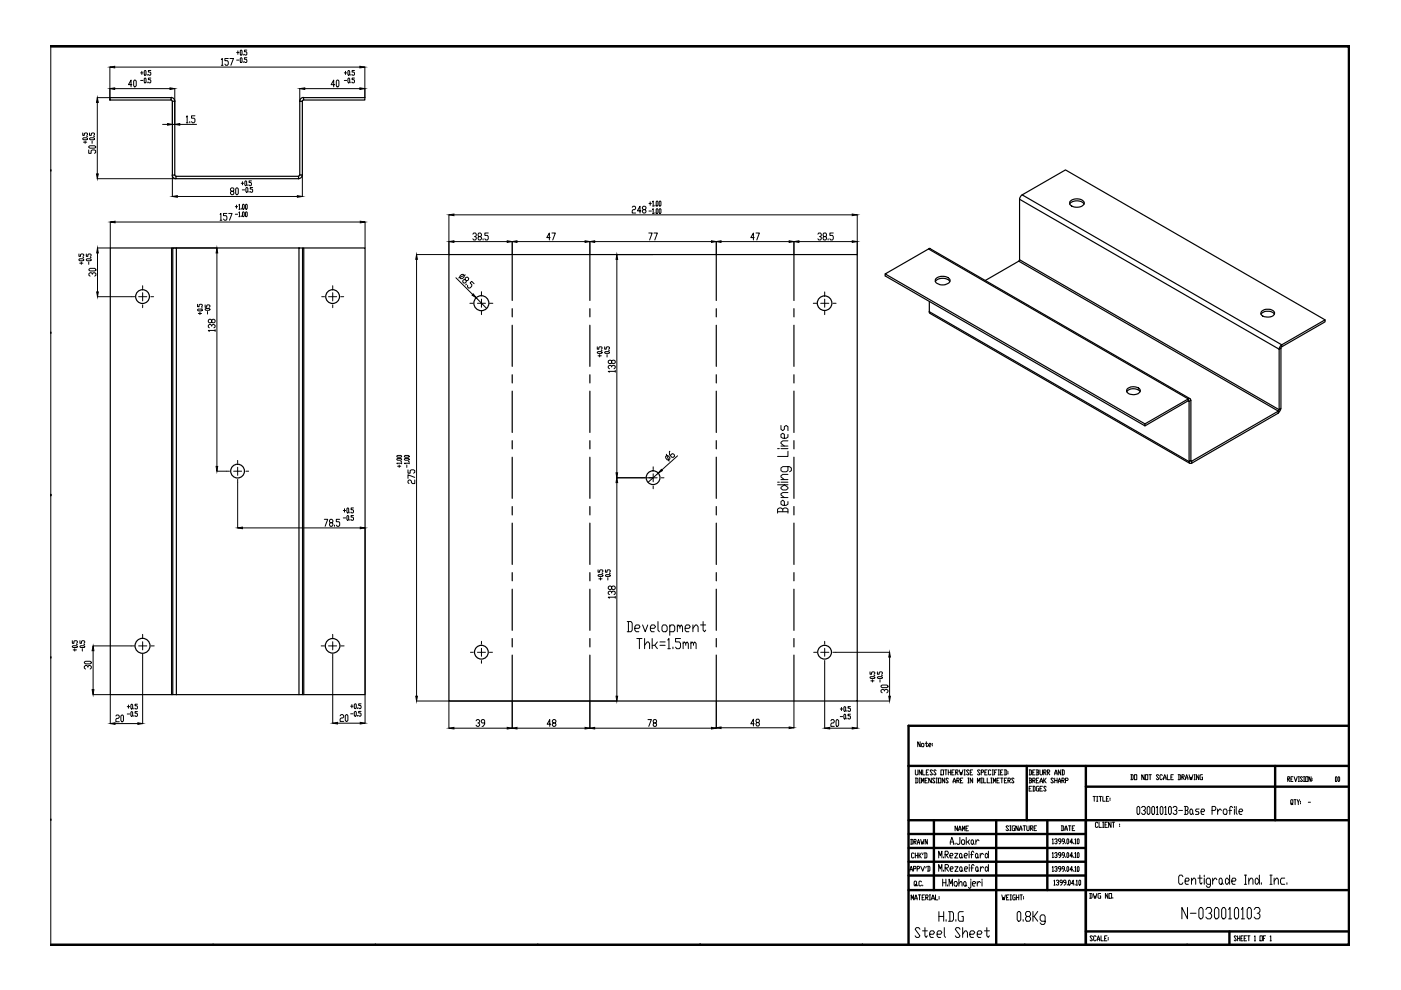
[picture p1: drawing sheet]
<svg xmlns="http://www.w3.org/2000/svg" width="297mm" height="210mm" viewBox="0 0 297 210" stroke-linecap="round" stroke-linejoin="round" font-family="sans-serif">
<!-- layer: 0 -->
<g fill="none" stroke="#000" stroke-width=".25">
<path d="M23.3 20.7h13v.5h-13zM36.3 21.2l.2 .2M36.3 20.7a.78 .78 0 0 1 .8 .7M36.5 37.1a.78 .78 0 0 0 .8 .8M36.5 21.5h.6v15.6h-.6zM37.1 37.1l.2 .2M37.3 37.4h26v.5h-26zM63.5 37.1l-.2 .2M63.6 21.5h.5v15.6h-.5zM64.1 37.1a.78 .78 0 0 1-.8 .8M64.3 20.7a.78 .78 0 0 0-.7 .7M64.3 21.2l-.2 .2"/>
<path d="M64.4 20.7h13v.5h-13zM36.4 52.6h-13v94.7h13M36.6 52.6h.8v94.7h-.8zM36.6 52.6h-.2v94.7h.2M37.4 52.6h26M63.4 52.6h.7v94.7h-.7zM64.1 52.6h.3v94.7h-.3M64.4 52.6h13v94.7h-13M95.2 54h86.6v94.6h-86.6zM108.6 54v9.7M125.1 54v9.7M151.9 54v9.7"/>
<path d="M168.3 54v9.7M187.7 58.1l9.2-5.3 55 31.8-9.1 5.3zM187.7 58.1v.4l55.1 31.8v-.4M197.2 52.7l55.1 31.8M197.3 52.7h-.4M198.3 59.2a2.05 2.05 0 0 1 3.1 .2 1.56 1.56 0 0 1-2.1 1l-.6-.3a.67 .67 0 0 1-.4-.9zM200.9 59.2l.5 .5M201 59.3a2.13 2.13 0 0 0-2.7 .4M208.9 59.5l7.1-4.1 55 31.8 .2-.4M216.2 55l-.2 .4M216.2 42.2l55 31.8 .4-.2v12.9l-.4 .2v-12.8l.2-.6 .3-.4M216.2 42.2v12.9l55 31.8"/>
<path d="M216.7 41.3l-.4 .4-.1 .6M226.8 43.3a2.04 2.04 0 0 1 3 0M226.8 42.8a2.04 2.04 0 0 1 3.1 .1 1.47 1.47 0 0 1-2.1 1l-.6-.2a.67 .67 0 0 1-.4-.9zM108.6 65.4v1.8M108.6 69v8.7M108.6 79.5v1.7M125.1 65.4v1.8M125.1 69v8.7M125.1 79.5v1.7M151.9 65.4v1.8M151.9 69v8.7M151.9 79.5v1.7"/>
<path d="M168.3 65.4v1.8M168.3 69v8.7M168.3 79.5v1.7M197 66.1l.2 .3M197 63.9v2.2l55.1 31.8 .2 .3h.3M197.2 66.5l55.1 31.8M267.3 66.6a1.9 1.9 0 0 1 2.9 0M267.4 66.1a1.95 1.95 0 0 1 2.8 .2 1.15 1.15 0 0 1-1.5 .9l-.7-.1-.5-.3a.52 .52 0 0 1-.1-.7zM271.7 73.5l-.2 .3M271.8 73.1l9.1-5.3v.4l-9.1 5.3zM280.9 67.8l-55-31.8-9.2 5.3 55.1 31.8M108.6 82.9v8.8"/>
<path d="M108.6 93.4v1.8M108.6 96.9v8.8M125.1 82.9v8.8M125.1 93.4v1.8M125.1 96.9v8.8M151.9 82.9v8.8M151.9 93.4v1.8M151.9 96.9v8.8M168.3 82.9v8.8M168.3 93.4v1.8M168.3 96.9v8.8M239 82.4a1.92 1.92 0 0 1 2.8 .4 1.73 1.73 0 0 1-2.9 .2z"/>
<path d="M241.3 82.6l.4 .4M241.4 82.7a1.95 1.95 0 0 0-2.5 .4M251.9 85l.2 .1M251.9 84.6l.4-.1 .1 .4M251.9 84.6v.4l-9.1 5.3M252.1 85.1l.4-.2v12.8l-.4 .2zM252.4 97.7l.2 .1M252.5 97.7l.2 .1M252.7 97.8l18.3-10.6v.4l-18.3 10.6zM271.5 86.6l-.1 .5-.4 .4M108.6 107.4v1.8M108.6 110.9v8.8"/>
<path d="M125.1 107.4v1.8M125.1 110.9v8.8M151.9 107.4v1.8M151.9 110.9v8.8M168.3 107.4v1.8M168.3 110.9v8.8M108.6 121.4v1.7M108.6 124.9v8.7M108.6 135.4v1.8M108.6 138.9v9.7M125.1 121.4v1.7M125.1 124.9v8.7"/>
<path d="M125.1 135.4v1.8M125.1 138.9v9.7M151.9 121.4v1.7M151.9 124.9v8.7M151.9 135.4v1.8M151.9 138.9v9.7M168.3 121.4v1.7M168.3 124.9v8.7M168.3 135.4v1.8M168.3 138.9v9.7M37.4 147.3h26"/>
<circle cx="30.2" cy="62.9" r="1.46"/>
<circle cx="70.5" cy="62.9" r="1.46"/>
<circle cx="102.1" cy="64.3" r="1.59"/>
<circle cx="174.8" cy="64.3" r="1.55"/>
<circle cx="50.4" cy="99.9" r="1.46"/>
<circle cx="138.5" cy="101.3" r="1.46"/>
<circle cx="30.2" cy="136.9" r="1.59"/>
<circle cx="70.5" cy="136.9" r="1.55"/>
<circle cx="102.1" cy="138.3" r="1.46"/>
<circle cx="174.8" cy="138.3" r="1.46"/>
</g>
<g fill="none" stroke="#000" stroke-width=".21">
<path d="M10.8 9.7v190.7M23.3 14.2v7M24.3 14.2h52M24.3 18.8h11.7M28 17.9h-.8l.6-.9v1.4M28.5 17l.4 .2v1l-.2 .2-.4-.2v-1zM29.8 15.5h.5M29.8 17.1h.5M30.1 15.1v.7M30.7 14.9l.3 .2-.2 .9-.2-.2zM30.7 16.6l.3 .1-.2 .9-.2-.2zM31.2 15.8v.2"/>
<path d="M31.2 17.4v.2M32 14.9h-.5v.4h.3l.2 .2-.2 .5-.3-.2M32 16.6h-.5v.3h.3l.2 .2-.2 .5-.3-.2M37.1 18.8v2.6M46.9 12.6l.2-.2v1.4M46.9 13.8h.4M48.4 12.4h-.7v.5h.5l.2 .2v.5l-.2 .2h-.3l-.2-.2M48.7 12.4h.8l-.5 1.4M50.2 11.1h.5M50.2 12.7h.5M50.4 10.8v.7M51.1 10.6l.2 .2-.1 .9-.3-.2z"/>
<path d="M51.1 12.2l.2 .2-.1 .9-.3-.2zM51.6 11.5v.2M51.6 13.1v.2M52.3 10.6h-.5v.4h.4l.1 .1-.1 .6-.4-.2M52.3 12.2h-.5v.4h.4l.1 .1-.1 .6-.4-.2M63.6 18.8v2.6M64.6 18.8h11.7M71 17.9h-.8l.6-.9v1.4M71.5 17l.4 .2v1l-.2 .2h-.2l-.2-.2v-1zM73 15.5h.5M73 17.1h.5M73.3 15.1v.7"/>
<path d="M73.9 14.9l.2 .2-.1 .9-.2-.2zM73.9 16.6l.2 .1-.1 .9-.2-.2zM74.4 15.8v.2M74.4 17.4v.2M75.2 14.9h-.6v.4h.4l.2 .2-.2 .5-.4-.2M75.2 16.6h-.6v.3h.4l.2 .2-.2 .5-.4-.2M77.4 14.2v6.5M17.5 29.4l.2-.2h.7l.2 .3-.9 .1zM17.5 28.2v.5h.4v-.4l.1-.1 .6 .1-.2 .4M17.7 30.1h.7M18 29.9v.5M18.4 29h.2"/>
<path d="M18.8 31.8v.7h.5v-.5l.3-.2h.4l.3 .2v.3l-.3 .2M18.8 31.1l.3-.2h.9l.3 .3-.3 .2h-.9zM19 29.4l.2-.2h.7l.1 .3-.8 .1zM19 28.2v.5h.4v-.4l.1-.1 .5 .1-.1 .4M19.5 29.9v.5M19.9 29h.1M20.6 37.9h16.7M20.6 20.7h2.7M20.6 21.7v15.2M34.5 26.4h1M36.5 21.5v4.9h.6v-4.9M36.5 37.2v4.5"/>
<path d="M38.1 26.4h3.6M39.5 24.8l.2-.2v1.4M39.5 26h.3M40.2 25.8v.2M41.3 24.6h-.7v.5h.5l.2 .2v.5l-.2 .2h-.3l-.2-.2M50.1 39.8l.4 .2v1l-.2 .3h-.2l-.1-.3v-1zM51.2 38.9h.5M51.4 38.5v.7M52 38.4l.3 .1-.1 .9-.3-.2zM52.3 39.8l.2 .1v.7l-.1 .2-.3-.2zM52.5 39.2v.2M53.3 38.4h-.5v.3h.4l.1 .2-.1 .5-.4-.2"/>
<path d="M53.6 39.8h-.5v.3h.3l.2 .2-.2 .5-.3-.2M64.1 37.2v4.5M16.7 55l.9-.1 .2 .3-.9 .1zM16.7 53.8v.6h.4v-.4l.1-.2 .6 .2-.2 .4M16.9 55.8h.7M17.2 55.5v.5M17.6 54.6h.2M18.3 55l.8-.1 .2 .3-.8 .1zM18.3 53.8v.6h.3v-.4l.2-.2 .5 .2-.2 .4M18.8 55.5v.5M18.9 57.1l.2-.2h1l.2 .4-.2 .1h-1zM19.1 54.6h.2"/>
<path d="M19.6 58.2l-.2-.4-.5 .2v.4l.2 .1M19.6 58l.2-.2 .5 .2v.4l-.2 .1M20.7 52.6h2.6M20.7 53.6v8.3M23.4 47.1v5.4M24.4 47.1h52M36.7 52.6h9.3M37.6 41.7h25.4M46 53.6v45.3M46.7 45.5l.1-.2v1.4M46.7 46.7h.3M48.1 45.3h-.7v.4h.5l.2 .3v.4l-.2 .3h-.3l-.2-.3"/>
<path d="M48.5 45.3h.7l-.5 1.4M49.1 40.6l-.2-.6 .2-.2h.3l.2 .5-.2 .3h-.3l-.2 .2 .2 .5h.3l.2-.3-.2-.4M49.9 43.8h.5M49.9 45.4h.5M50.1 43.5v.7M50.6 43.5l.2-.2v1.1M50.6 45.1l.2-.2v1M50.6 44.4h.3M50.6 45.9h.3M51.2 44.2v.2M51.2 45.8v.1M51.4 40.3h.5"/>
<path d="M51.5 43.3l.3 .2-.1 .9-.3-.2zM51.5 44.9l.3 .2-.1 .8-.3-.1zM52.2 43.3l.2 .2-.1 .9-.3-.2zM52.2 44.9l.2 .2-.1 .8-.3-.1zM52.8 40.6v.2M77.4 47.1v5.4M88.3 54h6.8M88.3 55v92.6M95.2 45.6v8.3M96.2 45.6h84.5M96.2 51.2h11.3M96.7 58.9l3.5 3.5"/>
<path d="M97.5 58.5l.3-.3h.4l.2 .2v.3l-.3 .4h-.4l-.2-.3zM98.6 59.3l.2-.5h.3l.3 .2-.2 .5h-.3l-.3-.2-.5 .2v.3l.3 .2 .4-.2 .1-.3M98.7 58.3l-1.4 .6M100.3 49.7l.1-.3h.4l.2 .3-.2 .5h-.2M100.8 50.2l.2 .2-.2 .5h-.4l-.1-.3M101.5 50.2l-.1-.3 .1-.5h.4l.2 .3-.2 .5h-.4l-.1 .2 .1 .5h.4l.2-.3-.2-.4M102.4 50.6v.3M103.5 49.4h-.7v.5h.5l.2 .3v.4l-.2 .3h-.3l-.2-.3M108.6 51.2v2.7M109.6 51.2h14.5M116.6 50.4h-.7l.6-1v1.5M117 49.4h.7l-.5 1.5"/>
<path d="M125.1 51.2v2.7M126.1 51.2h24.7M130.8 54h7.6M130.8 55v45.2M134 43.9l.2-.2h.4l.2 .2-.2 .6h-.4l-.2 .2v.5h.8M135.9 44.7h-.8l.6-1v1.5M136.4 44.5l-.2-.3 .2-.5h.4l.2 .2-.2 .6h-.4l-.2 .2 .2 .5h.4l.2-.3-.2-.4M137.6 49.4h.7l-.6 1.5M137.6 44.7h.5M137.6 43.1h.5M137.9 42.8v.7M138.4 44.4l.1-.2v1.1"/>
<path d="M138.4 42.8l.1-.2v1.1M138.4 45.3h.2M138.4 43.7h.2M138.7 49.4h.7l-.6 1.5M138.9 43.5v.2M138.9 45.1v.2M139.2 44.2l.3 .2-.1 .9-.3-.2zM139.2 42.6l.3 .2-.1 .9-.3-.2zM139.9 44.2l.2 .2-.1 .9-.2-.2zM139.9 42.6l.2 .2-.1 .9-.2-.2zM151.9 51.2v2.7M152.9 51.2h14.4"/>
<path d="M159.9 50.4h-.7l.5-1v1.5M160.3 49.4h.7l-.5 1.5M168.3 51.2v2.7M169.4 51.2h11.3M173.4 49.7l.2-.3h.4l.1 .3-.1 .5h-.2M174 50.2l.1 .2-.1 .5h-.4l-.2-.3M174.7 50.2l-.2-.3 .2-.5h.4l.1 .3-.1 .5h-.4l-.2 .2 .2 .5h.4l.1-.3-.1-.4M175.6 50.6v.3M176.7 49.4h-.7v.5h.5l.2 .3v.4l-.2 .3h-.4l-.1-.3M181.8 45.6v8.3M20.7 62.9h7.8M29.4 62.9h1.7"/>
<path d="M30.2 60.6v.6M30.2 62.1v1.7M30.2 64.6v.6M32 62.9h.6M41.9 65.7l.8-.2 .2 .3-.8 .1zM41.9 64.5v.5h.3v-.4l.2-.1 .5 .1-.2 .4M42.1 66.5h.6M42.4 66.2v.5M42.7 65.3h.2M43.5 65.5l.8-.1 .2 .3-.8 .1zM43.5 64.6v.6h.3v-.4l.2-.2 .5 .2-.2 .4M44 66v.6"/>
<path d="M44.9 69.2l-.3-.4h-.2l-.2 .2v.3l.2 .2M44.9 69l.2-.2 .5 .2v.3l-.2 .2M44.9 67.9l.5-.2 .2 .2v.3l-.5 .3-.5-.8-.4 .2v.3l.2 .3 .5-.3M45.6 70.1h-1.4l.2 .2M45.6 69.9v.4M68.2 62.9h.6M69.7 62.9h1.7M70.5 60.6v.6M70.5 62.1v1.7M70.5 64.6v.6M72.2 62.9h.7M98.9 60.2l-.2 .2"/>
<path d="M99.6 64.3h.7M100.5 60.2l-.5-.6-.3 .4 .3 .4v.3l-.3 .3-.3 .1-.3-.3 .1-.3M101 63.2l2.2 2.2M101.2 64.3h1.7M102.1 61.8v.8M102.1 63.4v1.8M102.1 66v.7M103.8 64.3h.7M126.6 74.7l.9-.2 .1 .3-.8 .1zM126.6 73.5v.5h.4v-.3l.1-.2 .5 .2-.1 .3M126.8 75.4h.7M127.1 75.2v.5"/>
<path d="M127.5 74.3h.1M128.2 74.7l.8-.2 .2 .3-.8 .1zM128.2 73.5v.5h.3v-.3l.2-.2 .5 .2-.2 .3M128.7 75.2v.5M129 74.3h.2M129.7 77.8l-.2-.3-.5 .1v.4l.2 .2M129.7 77.6l.2-.1 .5 .1v.4l-.2 .2M129.7 76.5l.2-.1 .5 .1v.4l-.2 .2-.5-.2v-.4l-.2-.1-.5 .1v.4l.2 .2 .5-.2M130.4 78.7h-1.4l.2 .2M130.4 78.5v.4M172.4 64.3h.8M174 64.3h1.7"/>
<path d="M174.9 61.9v.7M174.9 63.4v1.8M174.9 66v.7M176.6 64.3h.7M46 99.9h2.7M49.5 99.9h1.7M50.4 97.6v.6M50.4 99.1v1.7M52.1 99.9h.6M84.1 97.3l.9-.1 .1 .3-.8 .1zM84.1 96.7l.9-.1 .1 .2-.8 .1zM84.3 98.8h.7"/>
<path d="M84.6 98.6v.5M85 97.8h.1M85.1 98.2h-1l.2 .1M85.1 98.1v.2M85.7 97.3l.9-.1 .2 .3-.9 .1zM85.7 96.7l.9-.1 .2 .2-.9 .1zM86.2 98.6v.5M86.5 99.6v.7h.5v-.5l.2-.2h.5l.2 .2v.4l-.2 .1M86.6 97.8h.2M86.8 98.2h-1.1l.2 .1M86.8 98.1v.2M138.5 99v.6"/>
<path d="M141.1 96.8l.3-.2h.3l.3 .4v.3l-.3 .2h-.3zM141.3 96.3l.6 1.5M142 95.7l-.1 .1 .1 .6 .4 .5 .3 .1 .3-.3v-.3l-.5-.2-.4 .4M143.7 96.6l-3.4 3.1M164.9 95.1h.3M165.6 90.2v.8l.4 .3 .3-.3v-.5l.4-.3 .4 .3v.8M165.6 95.1h1.5M165.6 94.6h1.5M167.1 98.9v.9l-.4 .2h-.7l-.4-.2v-.6l.4-.3h1.4l.4 .3v.6l-.4 .2M167.1 95.7v1.1h-2.2M167.1 93.5h-1.1l-.4 .3v.2l.7 .6M167.1 92.1v.6l-.4 .2h-.7l-.4-.2v-.6l.4-.2 .3 .2v.8"/>
<path d="M50.4 101.6v10.3M51.4 111.9h25M68.8 110.1h.7l-.6 1.5M70 110.8l-.1-.4 .1-.3h.4l.2 .5-.2 .2h-.4l-.1 .3 .1 .5h.4l.2-.3-.2-.5M70.9 111.3v.3M72 110.1h-.7v.5h.6l.1 .2v.5l-.1 .3h-.4l-.2-.3M72.8 108.2h.5M72.8 109.8h.5M73 107.9v.7M73.7 107.7l.2 .2-.1 .9-.3-.2zM73.7 109.3l.2 .2-.1 .8-.3-.1zM74.2 108.6v.2"/>
<path d="M74.2 110.2v.1M74.9 107.7h-.5v.4h.4l.1 .1-.1 .6-.4-.2M74.9 109.3h-.5v.3h.4l.1 .2-.1 .5-.4-.1M77.4 111.9v35.3M87.9 101.8v.7h-.4l-.3-.2v-.3l-.5-.2-.2 .2v.3l.2 .2M87.9 101.2l-1.4-.5v.7M130.8 101.3h8.5M130.8 102.3v45.3M138.5 100.5v1.7M138.5 103v.6M139.5 100.3l-2.1 2M140.2 101.3h.6"/>
<path d="M164.9 108.5h2.2M164.9 102.8h2.2M164.9 102.2h.3M165.6 103.3l.7-.5 .8 .5v.3l-.4 .3h-.7l-.4-.3zM165.6 105.5h1.5M165.6 102.2h1.5M165.6 101.7h1.5M166 108.5v-.5l.3-.3h.4l.4 .3v.8M166 108l-.4-.3h-.4l-.3 .3v.8M167.1 106.3v.6l-.4 .2h-.7l-.4-.2v-.6l.4-.3 .3 .3v.8M167.1 104.4h-1.1l-.4 .3v.2l.7 .6M167.1 100.6h-1.1l-.4 .3v.2l.7 .6"/>
<path d="M15.3 137l.9-.1 .2 .3-.9 .1zM15.3 135.8v.6h.4v-.4l.1-.2 .6 .2v.3l-.2 .1M15.5 137.8h.7M15.8 137.5v.5M16.2 136.7h.2M16.9 137l.9-.1 .2 .3-.9 .1zM16.9 135.8v.6h.4v-.4l.2-.2 .5 .2v.3l-.2 .1M17.5 137.5v.5M17.8 136.7h.2M19.7 136.9h8.8M19.7 138v8.2M29.4 136.9h1.7"/>
<path d="M30.2 134.5v.7M30.2 136.1v1.7M30.2 138.6v14.8M32 136.9h.7M68.1 136.9h.7M69.7 136.9h1.7M70.5 134.5v.7M70.5 136.1v1.7M70.5 138.6v14.7M72.2 136.9h.8M99.8 138.3h.5M101.2 138.3h1.7"/>
<path d="M102.1 136v.6M102.1 137.5v1.6M103.8 138.3h.6M126.8 122l.8-.2 .2 .3-.8 .1zM126.8 120.8v.5h.3v-.4l.2-.1 .5 .1-.2 .4M127 122.7h.6M127.3 122.5v.5M127.6 121.6h.2M128.4 122l.8-.2 .2 .3-.9 .1zM128.4 120.8v.5h.3v-.4l.2-.1 .5 .1-.2 .4M128.9 122.5v.5M129.2 121.6h.2"/>
<path d="M129.7 125.7l-.2-.4-.5 .2v.4l.2 .2M129.7 125.5l.2-.2 .5 .2v.4l-.2 .2M129.7 124.5l.2-.3 .5 .3v.3l-.2 .2-.5-.2v-.3l-.2-.3-.5 .3v.3l.2 .2 .5-.2M130.4 126.6h-1.4l.2 .2M130.4 126.4v.4M133 131.8h.8l.2 .3v1.5l-.2 .3h-.8M133.2 131.8v2.1M134.6 133.2h.8l.3-.3-.3-.4h-.5l-.3 .4v.7l.3 .3h.5M135 135.4h1.1M135.6 135.4v2.1M136.2 132.5l.6 1.4 .5-1.4M136.7 136.8l.5-.7h.3l.2 .3v1.1"/>
<path d="M136.7 135.4v2.1M137.9 133.2h.8l.3-.3-.3-.4h-.6l-.2 .4v.7l.2 .3h.6M138.3 135.4v2.1M138.8 136.8l.6 .7M139.4 136.1l-.6 .7h-.5M139.5 131.8v1.8l.3 .3M139.9 136.1h1.1M139.9 136.8h1.1M140.6 132.5h.6l.2 .4v.7l-.2 .3h-.6l-.3-.3v-.7zM141.6 135.7l.2-.3v2.1M141.6 137.5h.5M142 132.9l.3-.4h.5l.3 .4v.7l-.3 .3h-.8"/>
<path d="M142 132.5v2.2M142.7 137.2v.3M143.6 132.9l.3-.4 .3 .4v.3M143.6 132.5v1.4M144.2 132.9l.3-.4 .2 .4v1M144.3 135.4h-1.1v.7h.8l.3 .3v.8l-.3 .3h-.5l-.3-.3M144.8 136.4l.3-.3 .3 .3v.4M144.8 136.1v1.4M145.3 133.2h.8l.3-.3-.3-.4h-.6l-.2 .4v.7l.2 .3h.6M145.4 136.4l.3-.3 .2 .3v1.1M146.5 136.4l.2-.3 .3 .3v.4M146.5 136.1v1.4"/>
<path d="M146.9 133.2l.6-.7h.2l.3 .4v1M146.9 132.5v1.4M147 136.4l.3-.3 .3 .3v1.1M148.5 132.5h1.1M149.1 131.8v1.8l.3 .3 .2-.3M172.5 138.3h.7M174 138.3h1.7M174.9 136v.6M174.9 137.5v1.6M176.6 138.3h12M188.6 139.3v8.3M17.9 140.4l.2-.2h1l.3 .3-.3 .3h-1z"/>
<path d="M18.6 141.5l-.2-.4h-.3l-.2 .2v.3l.2 .3M18.6 141.3l.3-.2 .5 .2v.3l-.3 .3M19.7 147.3h3.6M23.4 147.3v6.1M24.4 153.4h4.8M24.6 151.8l.1-.2h.4l.2 .2-.2 .5h-.4l-.1 .2v.5h.7M25.8 151.6l.4 .2v1l-.2 .2-.4-.2v-1zM27 149.8h.5M27 151.4h.5M27.2 149.5v.7M27.9 149.3l.2 .2-.1 .8-.3-.1zM27.9 150.9l.2 .1-.1 .9-.3-.2z"/>
<path d="M28.4 150.2v.1M28.4 151.7v.2M29.1 149.3h-.5v.3h.4l.1 .2-.1 .5-.4-.1M29.1 150.9h-.5v.3h.4l.1 .2-.1 .5-.4-.2M71.6 153.3h4.8M72.1 151.8l.2-.3h.4l.2 .3-.2 .4h-.4l-.2 .3v.5h.8M73.4 151.5l.4 .3v.9l-.2 .3-.4-.3v-.9zM74.4 149.7h.5M74.4 151.3h.5M74.6 149.4v.7M75.1 149.4l.2-.2 .2 .2-.1 .8-.3-.1zM75.1 151l.2-.2 .2 .2-.1 .8-.3-.1z"/>
<path d="M75.8 150.1v.1M75.8 151.7v.1M76.6 149.2h-.6v.4h.4l.2 .1-.2 .5-.4-.1M76.6 150.8h-.6v.4h.4l.2 .1-.2 .5-.4-.1M77.4 147.3v6M88.3 148.6h6.8M95.2 148.7v5.7M95.2 148.6h35.6M96.2 154.4h11.3M100.9 152.8l.2-.2h.4l.2 .2v.2l-.4 .3M101.5 153.3l.2 .2-.2 .5h-.4l-.2-.2M102.1 140v.6"/>
<path d="M102.8 153.3h-.6l-.2-.3 .2-.4h.4l.2 .2v.7l-.4 .5h-.2M108.6 148.7v5.7M109.6 154.4h14.5M116.8 153.5h-.8l.6-.9v1.4M117.3 153.3l-.2-.3 .2-.4h.4l.2 .2-.2 .5h-.4l-.2 .2 .2 .5h.4l.2-.2-.2-.5M125.1 148.7v5.7M126.1 154.4h24.7M137.4 152.6h.7l-.5 1.4M138.7 153.3l-.2-.3 .2-.4h.3l.2 .2-.2 .5h-.3l-.2 .2 .2 .5h.3l.2-.2-.2-.5M151.9 148.7v5.7M152.9 154.3h14.4M159.9 153.5h-.7l.5-1v1.4"/>
<path d="M160.5 153.2l-.2-.5 .2-.2h.3l.2 .5-.2 .2h-.3l-.2 .3 .2 .4h.3l.2-.2-.2-.5M168.3 148.7v5.6M174.9 140v14.4M175.9 154.4h4.8M176.2 152.8l.1-.2h.4l.2 .2-.2 .5h-.4l-.1 .2v.5h.7M177.4 152.6l.4 .2v1l-.2 .2-.3-.2v-1zM178.2 150.3h.5M178.2 151.9h.5M178.4 150v.7M179 149.8l.3 .2-.1 .8-.3-.1zM179 151.4l.3 .2-.1 .8-.3-.1zM179.5 150.7v.1"/>
<path d="M179.5 152.3v.1M180.3 149.8h-.5v.4h.4l.1 .1-.1 .5-.4-.1M180.3 151.4h-.5v.4h.4l.1 .1-.1 .5-.4-.1M181.8 148.7v5.7M181.8 148.6h6.8M184.5 143.6l.8-.1 .2 .2-.9 .1zM184.5 142.5v.5h.3v-.4l.2-.1 .5 .1-.2 .4M184.6 144.4h.7M185 144.1v.5M185.3 143.2h.2M186 143.6l.9-.1 .2 .2-.9 .1zM186 142.5v.5h.4v-.4l.2-.1 .5 .1-.2 .4"/>
<path d="M186.6 144.1v.5M186.8 145.4l.2-.2h1l.3 .2v.2l-.3 .2h-1l-.2-.2zM186.9 143.2h.2M187.5 146.5l-.2-.3-.5 .1v.4l.2 .2M187.5 146.3l.3-.1 .5 .1v.4l-.3 .2M195.1 157.3v1l-.5-1v1M195.5 157.6h.3l.1 .2-.1 .5h-.3l-.2-.1zM196.1 157.6h.6M196.4 157.3v.9l.1 .1 .2-.1M196.9 158h.4l.1-.2-.1-.2h-.3l-.1 .2v.4l.4 .1M197.7 157.6v.2M197.7 158v.2"/>
<path d="M193.1 178h.3l.2 .1v.7l-.2 .2h-.3M193.2 178v1M193.8 178.5h.4v-.5h-.4v1M193.9 178.5l.3 .5M194.1 163.2l.1 1.1 .4-.2v-.9M194.1 165h.4l.1 .1v.7l-.1 .2h-.4M194.2 165v1M194.5 179l.2-1 .3 1M194.5 178.6h.5M194.9 165h.2M194.9 166h.2M195 165v1"/>
<path d="M195.2 178l.2 1 .2-.5 .1 .5 .2-1M195.4 163.2v1.1l-.5-1.1v1.1M195.4 166v-1l.2 .7 .3-.7v1M195.6 163.2v1.1h.5M196.1 165.5h.3M196.4 163.7h.3M196.6 178v1l-.5-1v1M196.7 165h-.6v1h.6M196.9 163.2h-.5v1.1h.5M197.5 165v1l-.6-1v1M197.7 163.4l-.1-.2-.4 .2 .5 .7-.1 .2-.4-.2M198.2 165.1l-.4-.1-.1 .1 .5 .7-.1 .2-.4-.2"/>
<path d="M198.5 163.4l-.2-.2-.3 .2 .5 .7-.2 .2-.3-.2M198.5 165h.2M198.5 166h.2M198.6 165v1M199 165h.5v1h-.5zM199.5 163.2h.5v1.1h-.5zM200.3 165v1l-.5-1v1M200.3 163.2h.5M200.5 163.2v1.1M201.1 165.1l-.2-.1-.4 .1 .6 .7-.2 .2-.4-.2M201.1 163.7h.5M201.1 163.2v1.1"/>
<path d="M201.5 179v-.5l.3-1 .4 1v.5M201.5 178.5h.7M201.6 163.2v1.1M201.8 163.7h.3M202.1 166l.2-1 .3 1M202.1 165.7h.5M202.3 163.2h-.5v1.1h.5M202.5 178.8v.2M202.6 163.7h.4l.1-.1-.1-.4h-.4v1.1M202.7 163.7l.4 .6M202.9 165.5h.4l.1-.2-.1-.3h-.4v1M203 175.1v1l-.5-1v1"/>
<path d="M203 165.5l.4 .5M203.3 176.1l.2-1 .3 1M203.3 175.8h.5M203.4 163.2l.2 1.1 .2-.6 .1 .6 .2-1.1M203.5 177.5v1.3l-.2 .2h-.3l-.2-.2M203.6 165.5h.3M204 178.1h.4l.1 .2v.5l-.1 .2h-.4l-.2-.2v-.5zM204.1 176.1v-1l.2 .7 .3-.7v1M204.1 165h-.5v1h.5M204.4 164.3h.3M204.4 163.2h.3M204.5 163.2v1.1"/>
<path d="M204.8 175.6h.3M204.9 177.5v1.5M205.2 165h.3M205.2 166h.3M205.2 178.5l.3 .5M205.3 175.1h-.5v1h.5M205.3 165v1M205.5 163.4l-.2-.2-.4 .2 .6 .7-.2 .2-.4-.2M205.5 178.1l-.3 .4h-.3M205.7 163.7h.3M206.1 178.1l.3 .2v.5l-.2 .2-.3-.2v-.5zM206.2 163.2h-.5v1.1h.5"/>
<path d="M206.2 165v1l-.5-1v1M206.4 178.8l.2 .2M206.9 178.1v.9M207.2 166v-1l.3 .7 .3-.7v1M207.6 178.3l-.4-.2-.3 .4M207.8 163.4l-.1-.2h-.3l-.2 .2 .6 .7-.1 .2h-.3l-.2-.2M208 163.7h.4l.1-.1-.1-.4h-.4v1.1M208 165h.3M208 166h.3M208.2 165v1M208.5 165v1h.6M208.8 163.7h.3"/>
<path d="M209.3 163.2h-.5v1.1h.5M209.3 165v1h.5M210.1 163.4l-.2-.2-.3 .2v.7l.1 .2 .4-.2M210.1 165h.3M210.1 166h.3M210.2 165v1M210.4 164.3h.2M210.4 163.2h.2M210.5 163.2v1.1M210.6 166v-1l.3 .7 .2-.7v1M210.9 163.7h.2M211.4 163.2h-.5v1.1"/>
<path d="M211.4 165.5h.2M211.6 164.3h.3M211.6 163.2h.3M211.8 163.2v1.1M211.9 165h-.5v1h.5M212.1 163.7h.3M212.1 165h.6M212.4 165v1M212.7 163.2h-.6v1.1h.6M213 163.2h.3l.2 .2v.7l-.2 .2h-.3M213 165.5h.2M213.1 163.2v1.1"/>
<path d="M213.5 165h-.5v1h.5M213.7 165.5h.4l.1-.2-.1-.3h-.4v1M213.7 163.6v.1M213.7 163.9v.2M213.8 175.3l-.1-.2-.4 .2 .5 .6-.1 .2-.4-.2M213.8 165.5l.4 .5M214.1 175.1h.2M214.1 176.1h.2M214.2 175.1v1M215 165.1l-.1-.1-.4 .1 .5 .7-.1 .2-.4-.2M215.1 175.1h-.4l-.1 .2 .1 .8h.4v-.5h-.1M215.9 175.1v1l-.5-1v1"/>
<path d="M216.2 176.1l.2-1 .3 1M216.2 175.8h.5M216.9 175.1h.5M217.2 175.1v1M217.7 175.1l.1 1 .4-.2v-.8M218.2 163.2h.4l.1 .2v.7l-.1 .2h-.4M218.2 165h.4l.1 .1-.1 .4M218.2 167.2h.3M218.3 165.5h.3l.1 .3-.1 .2h-.4M218.3 163.2v1.1M218.3 165v1M218.5 175.6h.4l.1-.2-.1-.3h-.4v1"/>
<path d="M218.6 175.6l.4 .5M218.7 166.7h-.5v1h.5M219 165.5h.3l.2-.2-.2-.3h-.3v1M219 166.7h.3l.2 .2v.7l-.2 .1h-.3M219 163.7h.2M219.1 165.5l.4 .5M219.1 166.7v1M219.3 175.6h.2M219.5 163.2h-.5v1.1h.5M219.7 163.2h.4l.1 .2-.1 .3M219.7 165.5h.3M219.8 175.1h-.5v1h.5"/>
<path d="M219.9 163.7h.2l.1 .4-.1 .2h-.4M219.9 163.2v1.1M220.2 165h-.5v1h.5M220.2 166.7h-.3l-.2 .2 .2 .8h.3v-.5h-.1M220.5 163.2l.1 1.1h.3l.1-.2v-.9M220.5 166l.3-1 .2 1M220.5 165.7h.5M220.5 167.2h.3M221 166.7h-.5v1h.5M221.3 163.7h.4l.1-.1-.1-.4h-.4v1.1M221.3 165v1M221.4 163.7l.4 .6"/>
<path d="M221.4 165.5l.4 .5M221.8 165l-.5 .5M221.8 166.9l-.1-.2-.4 .2 .5 .7-.1 .1-.4-.1M222.1 163.7h.3l.2-.1-.2-.4h-.3v1.1M222.2 163.7l.4 .6M223.1 178l.1-.2v1.1M223.1 178.9h.3M223.4 165.1l-.5-.1-.1 .1 .6 .7-.2 .2-.4-.2M223.6 164.3l.3-1.1 .2 1.1M223.6 178l.1-.2 .4 .2-.2 .4M223.6 165.5h.5M223.6 163.9h.5"/>
<path d="M223.6 165v1M224 178.4l.1 .2-.1 .3-.4-.2M224.1 165v1M224.4 166l.2-1 .3 1M224.4 165.7h.5M224.9 163.2v1.1l-.5-1.1v1.1M224.9 178.4h-.3l-.2-.2 .2-.4 .3 .2v.6l-.3 .3M225 175.1h.4l.1 .2v.6l-.1 .2h-.4M225.1 163.2h.4l.2 .2v.7l-.2 .2h-.4M225.1 165.5h.4l.2-.2-.2-.3h-.4v1M225.1 175.1v1M225.3 163.2v1.1"/>
<path d="M225.3 165.5l.4 .5M225.7 178.4h-.4l-.1-.2 .1-.4 .4 .2v.6l-.4 .3M225.8 176.1l.2-1 .3 1M225.8 175.8h.5M225.9 165.5h.4l.2-.2-.2-.3h-.4v1M225.9 178.7v.2M226.3 177.8l.3 .2-.1 .9-.3-.2zM226.5 175.1h.5M226.8 175.1v1M227.3 175.6h.3M227.4 178.6h-.6l.5-.8v1.1M227.6 178.7v.2"/>
<path d="M227.9 175.1h-.6v1h.6M227.9 178l.1-.2v1.1M227.9 178.9h.2M228.5 177.8l.3 .2-.1 .9-.3-.2zM231.7 168.9h.6M232 168.9v1M232.5 168.9h.3M232.5 169.9h.3M232.6 168.9v1M232.8 174.5l-.2-.2h-.2l-.1 .2v.8l.1 .1 .4-.1M233 174.3v1.1h.5M233 168.9h.6"/>
<path d="M233.3 168.9v1M233.8 174.3h.2M233.8 175.4h.2M233.8 168.9v1h.5M233.9 174.3v1.1M234.3 174.9h.2M234.6 169.4h.2M234.8 174.3h-.5v1.1h.5M235.1 168.9h-.5v1h.5M235.3 169.2v.2M235.3 169.5v.2M235.6 174.3v1.1l-.6-1.1v1.1"/>
<path d="M235.8 174.3h.5M236.1 174.3v1.1M237.4 174.7v.2M237.4 175.1v.2M239.7 164.3h.4l.2 .1v.7l-.2 .2h-.4M239.9 164.3v1M240.5 164.3h.5v1h-.5zM241.3 171l.4 .2v1.2l-.3 .3-.3-.3v-1.2zM242 171.2l.2-.2h.4l.2 .2v.3l-.2 .3h-.2M242.6 164.3v1l-.5-1v1M242.6 171.8l.2 .3-.2 .6h-.4l-.2-.3M242.8 164.3h.5v1h-.5z"/>
<path d="M243.4 171l.4 .2v1.2l-.2 .3-.4-.3v-1.2zM243.6 164.3h.5M243.9 164.3v1M244.4 171h.2l.2 .2v1.2l-.2 .3h-.2l-.2-.3v-1.2zM245.2 171.2l.2-.2v1.7M245.2 172.7h.4M245.7 164.4l-.2-.1-.3 .1 .5 .7-.2 .2h-.2l-.1-.2M246.2 171l.4 .2v1.2l-.2 .3-.4-.3v-1.2zM246.4 164.4l-.1-.1-.4 .1 .2 .9h.2l.1-.2M246.7 165.3l.2-1 .3 1M246.7 164.9h.5M246.9 171.2l.3-.2v1.7"/>
<path d="M246.9 172.7h.5M247.5 164.3v1h.5M248 171l.3 .2v1.2l-.2 .3-.4-.3v-1.2zM248.3 164.8h.2M248.7 171.2l.2-.2h.4l.2 .2v.3l-.2 .3h-.2M248.8 164.3h-.5v1h.5M249.3 171.8l.2 .3-.2 .6h-.4l-.2-.3M249.8 164.3h.4l.1 .1-.1 .9h-.4M249.9 171.8h.8M250 164.3v1M250.6 164.8h.4l.1-.2-.1-.3h-.4v1M250.7 164.8l.4 .5"/>
<path d="M251.1 171h.6l.2 .2-.2 .6M251.3 171.8h.4l.2 .3v.3l-.2 .3h-.6M251.3 171v1.7M251.3 165.3l.3-1 .3 1M251.3 164.9h.6M252.1 164.3l.3 1 .1-.5 .2 .5 .2-1M252.4 171.5h.3l.2 .3v.6l-.2 .3h-.3l-.1-.3v-.6zM252.9 172.4l.1 .3M253.2 164.3h.2M253.2 165.3h.2M253.3 164.3v1M254.2 164.3v1l-.5-1v1"/>
<path d="M254.2 171.5h-.6l-.1 .3 .1 .3h.5l.1 .3-.1 .3h-.6M254.6 172.1h.6l.2-.3-.2-.3h-.4l-.2 .3v.6l.2 .3h.4M254.9 164.3h-.3l-.2 .1 .2 .9h.3v-.5h-.1M257 171.8h.6l.2-.3v-.3l-.2-.2h-.6v1.7M258.2 171.5v1.2M259 171.8l-.4-.3-.4 .6M259.6 171.5h.3l.3 .3v.6l-.3 .3h-.3l-.3-.3v-.6zM260.5 171.8h.6M261.3 171.2l-.2-.2h-.2l-.2 .2v1.5M261.7 171v.2M261.7 171.5v1.2M262.1 171v1.4l.2 .3"/>
<path d="M262.7 172.1h.6l.2-.3-.2-.3h-.4l-.2 .3v.6l.2 .3h.4M273 165.2h.4v-.5h-.4v1M273.1 165.2l.3 .5M273.7 165.2h.2M273.9 170.3l.1 .1-.2 .2-.1-.9 .3-.2 .1 1.1M274.1 164.7h-.4v1h.4M274.3 169.5h.5M274.4 164.7l.3 1 .4-1M274.6 169.5v1.1M275.1 169.5l.2 1.1M275.3 165.7h.2M275.3 164.7h.2"/>
<path d="M275.4 164.7v1M275.5 169.5l-.2 .6M275.7 169.9v.2M275.7 170.3v.1M276.2 164.8l-.2-.1-.3 .1 .5 .7-.2 .2-.3-.2M276.4 165.7h.2M276.4 164.7h.2M276.5 164.7v1M276.8 164.7h.5v1h-.5zM277.4 170.1h.4M278 164.7v1l-.5-1v1M278.2 165v.2"/>
<path d="M278.2 165.4v.1M283.2 164.7l.3 .1-.1 .9-.3-.2zM283.8 164.7l.2 .1-.1 .9-.2-.2zM192.9 184.7l.3-1 .2 1M192.9 184.4h.5M193.2 190.8v-1.1l.2 .8 .3-.8v1.1M193.7 184.2h.4l.1-.2-.1-.3h-.4v1M193.8 181l-.2-.2-.3 .2 .1 .9 .4-.2M193.9 190.8l.3-1.1 .3 1.1M193.9 190.5h.6M194.1 187.5l.1 .2-.3 .1-.1-.8 .4-.2 .1 1M194.1 180.8v1.1"/>
<path d="M194.1 181.4h.5M194.5 184.2h.3l.2-.2-.2-.3h-.3v1M194.6 180.8v1.1M194.6 187.7v.1M194.7 189.7h.5M194.8 180.8v1.1M195 181.4l.3 .5M195 189.7v1.1M195 197l-.2-.3h-.5l-.3 .3 1 1.4-.2 .4h-.5l-.3-.4M195.2 183.7l.4 1 .4-1M195.3 180.8l-.5 .6M195.4 187l-.2-.2-.4 .2 .2 .8 .4-.1"/>
<path d="M195.5 190.3h.3M195.6 197.4h1M195.6 187.7v.1M195.7 180.8l-.1 .4M196 180.8h.4l.1 .2v.7l-.1 .2h-.4M196 189.7h-.5v1.1h.5M196.1 196.7v1.7l.3 .4 .2-.4M196.1 180.8v1.1M196.3 190.3h.4l.1-.2-.1-.4h-.4v1.1M196.4 183.7l-.1 .3M196.4 190.3l.4 .5M196.7 183.7h.3l.2 .2v.6l-.2 .2h-.3"/>
<path d="M196.8 183.7v1M197 189.7h.3M197 190.8h.3M197.1 198.1h.8l.2-.4-.2-.3h-.5l-.3 .3v.7l.3 .4h.5M197.2 189.7v1.1M197.5 190.8l.3-1.1 .3 1.1M197.5 190.5h.6M198.3 189.7v1.1h.6M198.7 198.1h.7l.3-.4-.3-.3h-.5l-.2 .3v.7l.2 .4h.5M199 181.9v-1.4l.4 .9 .3-.9v1.4M199 184.7v-1.4l.4 .9 .3-.9v1.4M199.1 193.3v2"/>
<path d="M199.1 194.3h1M199.1 190.1v.2M199.1 190.5v.1M199.9 186.4v1.5M199.9 187.2h.6M200 181.7v.2M200 184.5v.2M200.1 193.3v2M200.2 196.7v1.7l.3 .4M200.4 181.2h.5l.2-.3-.2-.4h-.5v1.4M200.4 184h.5l.2-.2-.2-.5h-.5v1.4M200.5 186.4v1.5"/>
<path d="M200.5 181.2l.6 .7M200.5 184l.6 .7M200.6 195v.3M200.9 187.6v.3M201.1 193.3h.8l.3 .3v1.4l-.3 .3h-.8M201.2 187.9v-1.5l.4 1 .3-1v1.5M201.4 181.4h.5l.2-.2-.2-.3h-.3l-.2 .3v.5l.2 .2h.3M201.4 193.3v2M201.4 184.2h.5l.2-.2-.2-.2h-.3l-.2 .2v.5l.2 .2h.3M202.4 180.9h.7l-.7 1h.7M202.5 183.8h.6l-.6 .9h.6M202.5 186.9h.3l.2 .3v.4l-.2 .3h-.3l-.2-.3v-.4z"/>
<path d="M202.7 195v.3M203.3 187.4l.3-.5h.2l.2 .3v.7M203.3 186.4v1.5M203.6 197l-.3-.3h-.5l-.3 .3 1.1 1.4-.3 .4h-.5l-.3-.4M203.6 180.9l.3 .3v.5l-.1 .2-.4-.2v-.5zM203.6 183.8l.4 .2v.5l-.2 .2-.3-.2v-.5zM203.9 181.7l.2 .2M204 184.5l.1 .2M204.1 198.1l.5-.7h.3l.2 .3v1.1M204.1 196.7v2.1M204.2 193.3h-.8l-.2 .3v1.4l.2 .3h.8v-1h-.3M204.4 181.4h.5l.2-.2-.2-.3h-.3l-.2 .3v.5l.2 .2h.3"/>
<path d="M204.5 184.2h.5l.2-.2-.2-.2h-.3l-.2 .2v.5l.2 .2h.3M204.5 186.9l.3 .3v.4l-.1 .3-.4-.3v-.4zM204.8 187.6l.2 .3M205.5 180.5v.2M205.5 180.9v1M205.5 183.3v.2M205.5 183.8v.9M205.6 198.1h.8l.3-.4-.3-.3h-.5l-.3 .3v.7l.3 .4h.5M205.8 181.2h.5M205.8 186.9v1.2l-.1 .2-.4-.2M205.8 184h.5M205.8 186.4v.2"/>
<path d="M206.2 187.4h.5l.2-.2-.2-.3h-.4l-.1 .3v.4l.1 .3h.4M206.5 180.7l-.2-.2-.3 .2v1.2M206.5 183.5l-.2-.2-.3 .2v1.2M207 180.9l.3 .3v.5l-.1 .2-.4-.2v-.5zM207 183.8l.4 .2v.5l-.2 .2-.3-.2v-.5zM207.2 198.1h.8l.2-.4-.2-.3h-.6l-.2 .3v.7l.2 .4h.6M207.2 186.9v1M207.3 181.7l.2 .2M207.4 184.5l.1 .2M207.8 180.9v1M207.9 187.2l-.4-.3-.3 .5M207.9 183.8v.9"/>
<path d="M208.2 186.4v.2M208.2 186.9v1M208.5 181.2l-.3-.3-.4 .5M208.5 184l-.3-.2-.3 .4M208.7 197.4h1.1M209.1 180.9h.1l.4 .5-.4 .5-.3-.2v-.5zM209.1 183.8h.1l.4 .4-.4 .5-.3-.2v-.5zM209.2 196.7v1.7l.3 .4 .3-.4M209.6 180.5v1.4M209.6 183.3v1.4M212.4 189.7l.3 1.1 .1-.5 .1 .5 .3-1.1M213.4 190.3h.3"/>
<path d="M213.9 189.7h-.5v1.1h.5M214.2 189.7h.2M214.2 190.8h.2M214.3 189.7v1.1M215.2 189.7h-.3l-.2 .2 .2 .9h.3v-.5h-.1M215.5 190.3h.5M215.5 189.7v1.1M215.9 193.3h.3l.2 .3v1.4l-.2 .3h-.3l-.2-.3v-1.4zM216 189.7v1.1M216.3 189.7h.5M216.5 189.7v1.1M216.9 195v.3"/>
<path d="M217 190.1v.2M217 190.5v.1M217.7 194.3l-.3-.3v-.4l.3-.3h.5l.3 .3v.4l-.3 .3h-.5l-.3 .3v.4l.3 .3h.5l.3-.3v-.4l-.3-.3M219 193.3v2M219.3 194.3l.7 1M220 193.3l-.7 1h-.3M221.6 195.3h-.8l-.3-.3v-.7l.3-.3h.5l.3 .3v1.4l-.3 .3h-.5l-.3-.3M223.1 181l.1-.2v1M223.1 183.9l.1-.2v1M223.1 181.8h.3M223.1 184.7h.3M223.4 186.8l.2-.2v1.1"/>
<path d="M223.4 187.7h.3M223.6 181l.1-.2h.3l.1 .3-.2 .2M223.6 183.9l.4-.2 .1 .4-.2 .1M224 186.8l.1-.2 .4 .2-.3 .3M224 181.3l.1 .2-.1 .3-.4-.1M224 184.2l.1 .2-.1 .3-.4-.1M224.3 187.1l.2 .2-.2 .4-.3-.2M224.9 181.3h-.3l-.2-.2 .2-.3h.2l.1 .2v.5l-.3 .3M224.9 184.2h-.3l-.2-.3 .2-.2 .3 .2v.5l-.3 .3M225.2 187.1h-.4l-.1-.2 .1-.3 .4 .2v.5l-.4 .4M225.7 181.3h-.4l-.1-.2 .1-.3h.3l.1 .2v.5l-.4 .3M225.7 184.2h-.4l-.1-.1 .1-.4 .4 .2v.5l-.4 .3"/>
<path d="M225.9 181.7v.1M225.9 184.6v.1M226 187.1h-.4l-.1-.2 .1-.3 .4 .2v.5l-.4 .4M226.3 187.5v.2M226.3 180.8l.3 .2-.1 .8-.3-.1zM226.3 183.7l.3 .2-.1 .8-.3-.1zM226.7 186.6l.2 .2-.1 .9-.3-.2zM227.4 181.5h-.6l.5-.7v1M227.4 184.4h-.6l.5-.7v1M227.6 181.7v.1M227.6 184.6v.1M227.7 187.3h-.5l.4-.7v1.1"/>
<path d="M227.9 181l.1-.2v1M227.9 183.9l.1-.2v1M227.9 181.8h.2M227.9 184.7h.2M227.9 187.5v.2M228.2 186.8l.1-.2v1.1M228.2 187.7h.2M228.5 180.8l.3 .2-.1 .8-.3-.1zM228.5 183.7l.3 .2-.1 .8-.3-.1zM228.9 186.6l.2 .2-.1 .9-.3-.2zM231 189.4h.4l.1 .2v.7l-.1 .2h-.4M231.2 189.4v1.1"/>
<path d="M231.6 198.6l-.1-.2-.4 .2 .5 .7-.1 .2-.4-.2M231.8 189.4l.2 1.1 .2-.6 .1 .6 .3-1.1M232.4 198.6l-.1-.2-.4 .2v.7l.1 .2 .4-.2M232.6 199.5l.3-1.1 .2 1.1M232.6 199.1h.5M233.4 189.4h-.5l-.1 .2 .1 .9h.5v-.6h-.2M233.4 198.4v1.1h.5M234.2 199h.3M234.7 198.4h-.5v1.1h.5M234.9 189.4v1.1l-.5-1.1v1.1M235 198.8v.2M235 199.1v.2"/>
<path d="M235.1 189.4h.6v1.1h-.6zM235.9 190.3v.2M250.8 185.9l-.2-.4h-.5l-.2 .4v1.3l.2 .3h.5l.2-.3M251.3 186.8h.6l.3-.3-.3-.3h-.4l-.2 .3v.7l.2 .3h.4M251.8 192.4v2.4l-1.2-2.4v2.4M252.4 193.6h1.2M252.6 186.8l.4-.6h.3l.2 .3v1M252.6 186.2v1.3M254 186.2h.9M254.4 185.5v1.7l.2 .3 .3-.3M254.5 192.4h.3l.3 .4v1.6l-.3 .4h-.3l-.3-.4v-1.6zM255.3 185.5v.4"/>
<path d="M255.3 186.2v1.3M255.7 192.8l.3-.4h.6l.3 .4v.4l-.3 .4h-.3M256.6 193.6l.3 .4v.4l-.3 .4h-.6l-.3-.4M256.6 187.5h-.6l-.3-.3v-.7l.3-.3h.4l.2 .3v1.3l-.2 .3h-.4l-.3-.3M257.1 186.2v1.3M257.8 192.4h.3l.3 .4v1.6l-.3 .4h-.3l-.3-.4v-1.6zM258 186.5l-.2-.3h-.2l-.5 .6M258.7 186.2h.2l.2 .3v.7l-.2 .3h-.2l-.2-.3v-.7zM259.1 187.2l.2 .3M259.3 192.4h.3l.3 .4v1.6l-.3 .4h-.3l-.3-.4v-1.6zM260 186.2h.2l.5 .6-.5 .7h-.2l-.2-.3v-.7zM260.5 192.8l.3-.4v2.4"/>
<path d="M260.5 194.8h.6M260.7 185.5v2M261.2 186.8h.6l.3-.3-.3-.3h-.4l-.2 .3v.7l.2 .3h.4M262 192.4h.3l.3 .4v1.6l-.3 .4h-.3l-.3-.4v-1.6zM262.1 198.6l-.1-.2-.3 .2 .4 .7-.1 .2-.3-.2M262.4 199h.5M262.4 198.4v1.1M262.9 198.4v1.1M263.1 199h.2M263.2 192.8l.3-.4v2.4M263.2 194.8h.6M263.6 198.4h-.5v1.1h.5"/>
<path d="M263.8 199h.2M263.8 185.5h.5M263.8 187.5h.5M264.1 185.5v2M264.3 198.4h-.5v1.1h.5M264.5 198.4h.5M264.7 192.4h.3l.3 .4v1.6l-.3 .4h-.3l-.3-.4v-1.6zM264.8 186.8l.4-.6h.2l.3 .3v1M264.8 186.2v1.3M264.8 198.4v1.1M265.9 192.8l.3-.4h.6l.3 .4v.4l-.3 .4h-.3M266 198.6l.1-.2v1.1"/>
<path d="M266 199.5h.2M266.3 186.2h.2l.5 .6-.5 .7h-.2l-.2-.3v-.7zM266.8 193.6l.3 .4v.4l-.3 .4h-.6l-.3-.4M267 185.5v2M267.1 198.4h.5v1.1h-.5zM267.4 187.2v.3M267.9 199h.2M268.3 198.4h-.4v1.1M269.3 185.5h.4M269.3 187.5h.4M269.3 198.6l.1-.2v1.1M269.3 199.5h.3"/>
<path d="M269.5 185.5v2M270.1 186.8l.5-.6h.2l.2 .3v1M270.1 186.2v1.3M272.4 186.2h-.7l-.2 .3v.7l.2 .3h.7M272.9 187.2v.3"/>
</g>
<g fill="#000" stroke="#000" stroke-width=".21">
<path d="M23.3 14.2l1-.1v.3zM23.3 18.8l1-.2v.4zM36 18.6l1.1 .2-1.1 .2zM63.6 18.8l1-.2v.4zM76.3 14.1l1.1 .1-1.1 .2zM76.3 18.6l1.1 .2-1.1 .2zM20.5 36.9h.3l-.2 1zM20.6 20.7l.2 1h-.3zM35.5 26.2l1 .2-1 .1zM37.1 26.4l1-.2v.3zM20.7 52.6l.1 1h-.3zM23.4 47.1l1-.2v.3z"/>
<path d="M36.5 41.7l1.1-.2v.3zM46 52.6l.2 1h-.4zM63 41.5l1.1 .2-1.1 .1zM76.4 46.9l1 .2-1 .1zM88.3 54l.2 1h-.3zM95.2 45.6l1-.2v.3zM95.2 51.2l1-.1v.3zM107.5 51.1l1.1 .1-1.1 .2zM108.6 51.2l1-.1v.3zM124.1 51.1l1 .1-1 .2zM125.1 51.2l1-.1v.3zM130.8 54l.2 1h-.4z"/>
<path d="M150.8 51.1l1.1 .1-1.1 .2zM151.9 51.2l1-.1v.3zM167.3 51.1l1 .1-1 .2zM168.3 51.2l1.1-.1v.3zM180.7 45.4l1.1 .2-1.1 .1zM180.7 51.1l1.1 .1-1.1 .2zM20.5 61.9h.3l-.1 1zM100.3 62.3l.7 .9-.9-.6zM45.8 98.9h.4l-.2 1zM140.2 99.5l.2 .3-.9 .5zM50.4 111.9l1-.1v.3zM76.4 111.8l1 .1-1 .2z"/>
<path d="M130.8 101.3l.2 1h-.4zM130.6 100.2h.4l-.2 1.1zM19.7 136.9l.2 1.1h-.4zM188.6 138.3l.2 1h-.4zM19.5 146.2h.4l-.2 1.1zM23.4 153.4l1-.2v.4zM29.2 153.2l1 .2-1 .2zM70.5 153.3l1.1-.1v.3zM76.4 153.2l1 .1-1 .2zM88.2 147.6h.3l-.2 1zM95.2 154.4l1-.2v.4zM107.5 154.2l1.1 .2-1.1 .2z"/>
<path d="M108.6 154.4l1-.2v.4zM124.1 154.2l1 .2-1 .2zM125.1 154.4l1-.2v.4zM130.6 147.6h.4l-.2 1zM150.8 154.2l1.1 .2-1.1 .2zM151.9 154.3l1-.2v.4zM167.3 154.1l1 .2-1 .2zM174.9 154.4l1-.2v.4zM180.7 154.2l1.1 .2-1.1 .2zM188.4 147.6h.4l-.2 1z"/>
</g>
<g fill="none" stroke="#000" stroke-width=".51">
<path d="M286.1 153.9h-93.5v46.3M192.6 173.9h93.5M192.6 162.4h93.5M192.6 179.8h37.6M192.6 176.8h37.6M198 173.9v14.8M211.2 173.9v26.3M217.7 162.4v11.5M222.1 173.9v14.8M230.2 162.4v38M230.2 166.8h55.9M270.4 162.4v11.5"/>
<path d="M192.6 188.7h93.5M192.6 185.6h37.6M192.6 182.7h37.6M230.2 197.5h55.9M260.7 197.5v2.9"/>
</g>
<path d="M10.8 9.7h275.3v190.7h-275.3" fill="none" stroke="#000" stroke-width=".72"/>
<g fill="#000">
<circle cx="45.2" cy="9.7" r=".17"/>
<circle cx="79.6" cy="9.7" r=".17"/>
<circle cx="114" cy="9.7" r=".17"/>
<circle cx="148.4" cy="9.7" r=".17"/>
<circle cx="182.9" cy="9.7" r=".17"/>
<circle cx="217.3" cy="9.7" r=".17"/>
<circle cx="251.7" cy="9.7" r=".17"/>
<circle cx="10.8" cy="36.2" r=".17"/>
<circle cx="286.1" cy="36.2" r=".17"/>
<circle cx="10.8" cy="70.7" r=".17"/>
<circle cx="286.1" cy="70.7" r=".17"/>
<circle cx="10.8" cy="105.1" r=".17"/>
<circle cx="286.1" cy="105.1" r=".17"/>
<circle cx="10.8" cy="139.5" r=".17"/>
<circle cx="286.1" cy="139.5" r=".17"/>
<circle cx="10.8" cy="173.9" r=".17"/>
<circle cx="286.1" cy="173.9" r=".17"/>
<circle cx="45.2" cy="200.4" r=".17"/>
<circle cx="79.6" cy="200.4" r=".17"/>
<circle cx="114" cy="200.4" r=".17"/>
<circle cx="148.4" cy="200.4" r=".17"/>
<circle cx="182.9" cy="200.4" r=".17"/>
<circle cx="217.3" cy="200.4" r=".17"/>
<circle cx="251.7" cy="200.4" r=".17"/>
</g>
</svg>
